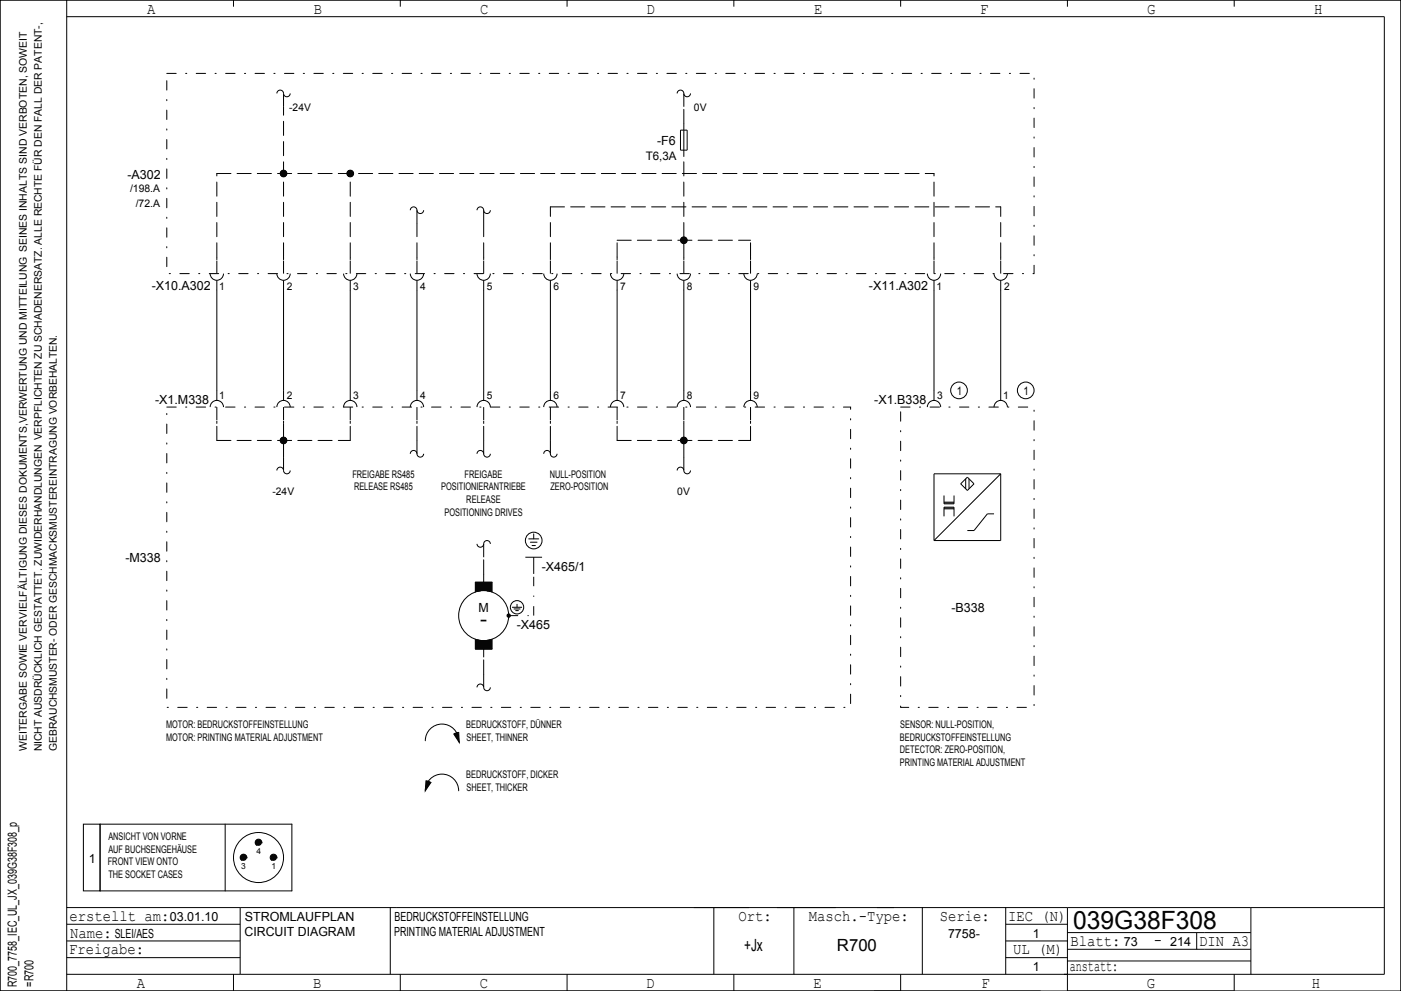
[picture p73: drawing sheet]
<svg xmlns="http://www.w3.org/2000/svg" width="420mm" height="297mm" viewBox="0 0 420 297" stroke-linecap="round" stroke-linejoin="round" font-family="sans-serif">
<defs><g id="words">
<text font-size="7.5" x="321.7" y="278.5">039G38F308</text>
<text font-size="6.3" x="143.9" y="187.5">­</text>
<g font-size="5">
<text x="223.1" y="285">+Jx</text>
<text x="250.9" y="285">R700</text>
</g>
<g font-size="4.7">
<text x="44.1" y="4.2">A</text>
<text x="94" y="4.2">B</text>
<text x="143.9" y="4.2">C</text>
<text x="193.9" y="4.2">D</text>
<text x="244.1" y="4.2">E</text>
<text x="293.8" y="4.2">F</text>
<text x="344" y="4.2">G</text>
<text x="394" y="4.2">H</text>
<text x="20.8" y="276">erstellt am:</text>
<text x="221.3" y="276">Ort:</text>
<text x="242.5" y="276">Masch.­Type:</text>
<text x="281.7" y="276">Serie:</text>
<text x="302.2" y="276">IEC (N)</text>
<text x="21" y="281">Name:</text>
<text x="20.7" y="286">Freigabe:</text>
<text x="303.7" y="286">UL (M)</text>
<text x="320.9" y="283.5">Blatt:</text>
<text x="346" y="283.2">­</text>
<text x="359.5" y="283.5">DIN A3</text>
<text x="320.7" y="291">anstatt:</text>
<text x="41" y="296">A</text>
<text x="93.9" y="296">B</text>
<text x="143.8" y="296">C</text>
<text x="193.7" y="296">D</text>
<text x="243.9" y="296">E</text>
<text x="294.2" y="296">F</text>
<text x="343.8" y="296">G</text>
<text x="393.3" y="296">H</text>
</g>
<g font-size="3.8">
<text x="197" y="43.5">­F6</text>
<text x="38.2" y="53.5">­A302</text>
<text x="45.5" y="87">­X10.A302</text>
<text x="260.5" y="87">­X11.A302</text>
<text x="46.5" y="121">­X1.M338</text>
<text x="262.1" y="121">­X1.B338</text>
<text x="37.6" y="168.5">­M338</text>
<text x="162.4" y="171">­X465/1</text>
<text x="143.4" y="183.5">M</text>
<text x="285.2" y="183.5">­B338</text>
<text x="154.9" y="188.5">­X465</text>
<text x="26.6" y="258.5">1</text>
<text x="50.9" y="276">03.01.10</text>
<text x="73.4" y="276">STROMLAUFPLAN</text>
<text x="118.3" y="276">BEDRUCKSTOFFEINSTELLUNG</text>
<text x="34.4" y="281">SLEI/AES</text>
<text x="73.3" y="280.5">CIRCUIT DIAGRAM</text>
<text x="118.2" y="280.5">PRINTING MATERIAL ADJUSTMENT</text>
<text x="284.2" y="281">7758­</text>
<text x="309.6" y="281">1</text>
<text x="336.9" y="283.5">73</text>
<text x="350.8" y="283.5">214</text>
<text x="309.6" y="291">1</text>
<text x="5" y="295.8" transform="rotate(-90 5 295.8)">R700_7758_IEC_UL_JX_039G38F308_p</text>
<text x="10" y="295.7" transform="rotate(-90 10 295.7)">=R700</text>
</g>
<g font-size="3.5">
<text x="193.6" y="47.9">T6,3A</text>
<text x="286.8" y="118.4">1</text>
<text x="306.8" y="118.4">1</text>
</g>
<g font-size="3.1">
<text x="86.7" y="33.2">­24V</text>
<text x="208" y="33.2">0V</text>
<text x="39" y="57.6">/198.A</text>
<text x="40.7" y="62">/72.A</text>
<text x="65.7" y="87">1</text>
<text x="86" y="87">2</text>
<text x="105.9" y="87">3</text>
<text x="126" y="87">4</text>
<text x="145.9" y="87">5</text>
<text x="165.9" y="87">6</text>
<text x="185.9" y="87">7</text>
<text x="205.9" y="87">8</text>
<text x="225.9" y="87">9</text>
<text x="280.7" y="87">1</text>
<text x="301" y="87">2</text>
<text x="65.7" y="119.5">1</text>
<text x="86" y="119.5">2</text>
<text x="105.9" y="119.5">3</text>
<text x="126" y="119.5">4</text>
<text x="145.9" y="119.5">5</text>
<text x="165.9" y="119.5">6</text>
<text x="185.9" y="119.5">7</text>
<text x="205.9" y="119.5">8</text>
<text x="225.9" y="119.5">9</text>
<text x="280.9" y="119.5">3</text>
<text x="300.7" y="119.5">1</text>
<text x="105.6" y="143.2">FREIGABE RS485</text>
<text x="139.3" y="143.2">FREIGABE</text>
<text x="164.8" y="143.2">NULL­POSITION</text>
<text x="81.7" y="148.3">­24V</text>
<text x="106.1" y="147">RELEASE RS485</text>
<text x="132.2" y="147">POSITIONIERANTRIEBE</text>
<text x="165" y="147">ZERO­POSITION</text>
<text x="203.1" y="148.3">0V</text>
<text x="133.2" y="154.5">POSITIONING DRIVES</text>
<text x="139.8" y="150.8">RELEASE</text>
<text x="49.8" y="218.3">MOTOR: BEDRUCKSTOFFEINSTELLUNG</text>
<text x="139.8" y="218.3">BEDRUCKSTOFF, DÜNNER</text>
<text x="269.9" y="218.3">SENSOR: NULL­POSITION,</text>
<text x="8" y="225" transform="rotate(-90 8 225)">WEITERGABE SOWIE VERVIELFÄLTIGUNG DIESES DOKUMENTS,VERWERTUNG UND MITTEILUNG SEINES INHALTS SIND VERBOTEN, SOWEIT</text>
<text x="12.5" y="225.2" transform="rotate(-90 12.5 225.2)">NICHT AUSDRÜCKLICH GESTATTET. ZUWIDERHANDLUNGEN VERPFLICHTEN ZU SCHADENERSATZ. ALLE RECHTE FÜR DEN FALL DER PATENT­,</text>
<text x="17" y="225.1" transform="rotate(-90 17 225.1)">GEBRAUCHSMUSTER­ ODER GESCHMACKSMUSTEREINTRAGUNG VORBEHALTEN.</text>
<text x="49.8" y="222">MOTOR: PRINTING MATERIAL ADJUSTMENT</text>
<text x="139.9" y="222">SHEET, THINNER</text>
<text x="269.8" y="222">BEDRUCKSTOFFEINSTELLUNG</text>
<text x="269.8" y="225.8">DETECTOR: ZERO­POSITION,</text>
<text x="139.8" y="233.2">BEDRUCKSTOFF, DICKER</text>
<text x="269.8" y="229.5">PRINTING MATERIAL ADJUSTMENT</text>
<text x="139.9" y="237">SHEET, THICKER</text>
<text x="32.5" y="251.8">ANSICHT VON VORNE</text>
<text x="32.5" y="255.5">AUF BUCHSENGEHÄUSE</text>
<text x="32.3" y="259.3">FRONT VIEW ONTO</text>
<text x="32.5" y="263">THE SOCKET CASES</text>
</g>
<g font-size="2.5">
<text x="76.8" y="256">4</text>
<text x="72.3" y="260.5">3</text>
<text x="81.4" y="260.5">1</text>
</g>
</g></defs>
<path d="M50 22h260v60h-260zM50 122h205v90h-205zM270 122h40v90h-40z" fill="none" stroke="#000" stroke-width=".3" stroke-dasharray="2.8 2.8 .4 2.8"/>
<g fill="none" stroke="#000" stroke-width=".3">
<path d="M0 0h420v297h-420zM20 0v297M20 5h395v287h-395M70 0v2M120 0v2M170 0v2M220 0v2M270 0v2M320 0v2M370 0v2M83 28a1 1 0 0 1 1-1 1 1 0 0 1 1 1M85 28a1 1 0 0 0 1 1 1 1 0 0 0 1-1"/>
<path d="M85 28v4M203 28a1 1 0 0 1 1-1 1 1 0 0 1 1 1M204 39h2v6h-2zM205 28a1 1 0 0 0 1 1 1 1 0 0 0 1-1M205 28v4M205 37v10M65 77v.9M65 78.1v3.9M85 77v.9M85 78.1v3.9M105 77v.9M105 78.1v3.9"/>
<path d="M123 63a1 1 0 0 1 1-1 1 1 0 0 1 1 1M125 63a1 1 0 0 0 1 1 1 1 0 0 0 1-1M125 63v4M125 77v.9M125 78.1v3.9M143 63a1 1 0 0 1 1-1 1 1 0 0 1 1 1M145 63a1 1 0 0 0 1 1 1 1 0 0 0 1-1M145 63v4M145 77v.9M145 78.1v3.9M165 77v.9M165 78.1v3.9"/>
<path d="M185 77v.9M185 78.1v3.9M205 77v.9M205 78.1v3.9M225 77v.9M225 78.1v3.9M280 77v.9M280 78.1v3.9M300 77v.9M300 78.1v3.9M63 82a2 2 0 0 0 2 2 2 2 0 0 0 2-2M65 84v36"/>
<path d="M83 82a2 2 0 0 0 2 2 2 2 0 0 0 2-2M85 84v36M103 82a2 2 0 0 0 2 2 2 2 0 0 0 2-2M105 84v36M123 82a2 2 0 0 0 2 2 2 2 0 0 0 2-2M125 84v36M143 82a2 2 0 0 0 2 2 2 2 0 0 0 2-2M145 84v36M163 82a2 2 0 0 0 2 2 2 2 0 0 0 2-2M165 84v36M183 82a2 2 0 0 0 2 2 2 2 0 0 0 2-2M185 84v36"/>
<path d="M203 82a2 2 0 0 0 2 2 2 2 0 0 0 2-2M205 84v36M223 82a2 2 0 0 0 2 2 2 2 0 0 0 2-2M225 84v36M278 82a2 2 0 0 0 2 2 2 2 0 0 0 2-2M280 84v36M298 82a2 2 0 0 0 2 2 2 2 0 0 0 2-2M300 84v36M63 122a2 2 0 0 1 2-2 2 2 0 0 1 2 2M65 122v3.9M65 126.1v.9M83 122a2 2 0 0 1 2-2 2 2 0 0 1 2 2"/>
<path d="M85 122v3.9M85 126.1v.9M85 137v4M103 122a2 2 0 0 1 2-2 2 2 0 0 1 2 2M105 122v3.9M105 126.1v.9M123 122a2 2 0 0 1 2-2 2 2 0 0 1 2 2M123 136a1 1 0 0 1 1-1 1 1 0 0 1 1 1M125 136a1 1 0 0 0 1 1 1 1 0 0 0 1-1M125 122v3.9M125 126.1v.9M125 132v4"/>
<path d="M143 122a2 2 0 0 1 2-2 2 2 0 0 1 2 2M143 136a1 1 0 0 1 1-1 1 1 0 0 1 1 1M145 136a1 1 0 0 0 1 1 1 1 0 0 0 1-1M145 122v3.9M145 126.1v.9M145 132v4M163 122a2 2 0 0 1 2-2 2 2 0 0 1 2 2M163 136a1 1 0 0 1 1-1 1 1 0 0 1 1 1M165 136a1 1 0 0 0 1 1 1 1 0 0 0 1-1M165 122v3.9M165 126.1v.9M165 132v4"/>
<path d="M183 122a2 2 0 0 1 2-2 2 2 0 0 1 2 2M185 122v3.9M185 126.1v.9M203 122a2 2 0 0 1 2-2 2 2 0 0 1 2 2M205 122v3.9M205 126.1v.9M205 137v4M223 122a2 2 0 0 1 2-2 2 2 0 0 1 2 2M225 122v3.9M225 126.1v.9M278 122a2 2 0 0 1 2-2 2 2 0 0 1 2 2M298 122a2 2 0 0 1 2-2 2 2 0 0 1 2 2"/>
<path d="M83 141a1 1 0 0 1 1-1 1 1 0 0 1 1 1M85 141a1 1 0 0 0 1 1 1 1 0 0 0 1-1M160 160v1.5M203 141a1 1 0 0 1 1-1 1 1 0 0 1 1 1M205 141a1 1 0 0 0 1 1 1 1 0 0 0 1-1M283 148.5v2.5h3v-2.5M283 154.8v-2.8h3v2.8M283 152.5h3M283 152.2h3M283 150.8h3M283 150.5h3M289.5 143.5v3"/>
<path d="M290 143l2 2-2 2-2-2zM290.5 143.5v3M298 154h-2l-4 5h-2M300 142h-20v20M300 142v20h-20M300 142l-20 20M142.5 177.4v-2.9h5v2.9M142.6 174.5v2.9M142.7 174.5v2.8M142.8 174.5v2.8M142.9 174.5v2.8M143 163a1 1 0 0 0 1 1 1 1 0 0 0 1-1"/>
<path d="M143 174.5v2.7M143.1 174.5v2.7M143.2 174.5v2.7M143.3 174.5v2.7M143.4 174.5v2.7M143.5 174.5v2.6M143.6 174.5v2.6M143.7 174.5v2.6M143.8 174.5v2.6M143.9 174.5v2.6M144 174.5v2.6M144.1 174.5v2.5"/>
<path d="M144.2 174.5v2.5M144.3 174.5v2.5M144.4 174.5v2.5M144.5 174.5v2.5M144.6 174.5v2.5M144.7 174.5v2.5M144.8 174.5v2.5M144.9 174.5v2.5M145 163a1 1 0 0 1 1-1 1 1 0 0 1 1 1M145 163v4M145 172v5M145.1 174.5v2.5"/>
<path d="M145.2 174.5v2.5M145.3 174.5v2.5M145.4 174.5v2.5M145.5 174.5v2.5M145.6 174.5v2.5M145.7 174.5v2.5M145.8 174.5v2.5M145.9 174.5v2.5M146 174.5v2.6M146.1 174.5v2.6M146.2 174.5v2.6M146.3 174.5v2.6"/>
<path d="M146.4 174.5v2.6M146.5 174.5v2.6M146.6 174.5v2.7M146.7 174.5v2.7M146.8 174.5v2.7M146.9 174.5v2.7M147 174.5v2.8M147.1 174.5v2.8M147.2 174.5v2.8M147.3 174.5v2.8M147.4 174.5v2.9M157.5 167h5"/>
<path d="M158.5 161.5h3M159 162.5h2M159.5 163.5h1M160 167v5M142.5 191.6v2.9h5v-2.9M142.6 191.6v2.9M142.7 191.7v2.8M142.8 191.7v2.8M142.9 191.7v2.8M143 191.7v2.8M143.1 191.8v2.7M143.2 191.8v2.7"/>
<path d="M143.3 191.8v2.7M143.4 191.8v2.7M143.5 191.9v2.6M143.6 191.9v2.6M143.7 191.9v2.6M143.8 191.9v2.6M143.9 191.9v2.6M144 191.9v2.6M144.1 192v2.5M144.2 192v2.5M144.3 192v2.5M144.4 192v2.5"/>
<path d="M144.5 192v2.5M144.6 192v2.5M144.7 192v2.5M144.8 192v2.5M144.9 192v2.5M145 192v5M145.1 192v2.5M145.2 192v2.5M145.3 192v2.5M145.4 192v2.5M145.5 192v2.5M145.6 192v2.5"/>
<path d="M145.7 192v2.5M145.8 192v2.5M145.9 192v2.5M146 191.9v2.6M146.1 191.9v2.6M146.2 191.9v2.6M146.3 191.9v2.6M146.4 191.9v2.6M146.5 191.9v2.6M146.6 191.8v2.7M146.7 191.8v2.7M146.8 191.8v2.7"/>
<path d="M146.9 191.8v2.7M147 191.7v2.8M147.1 191.7v2.8M147.2 191.7v2.8M147.3 191.6v2.9M147.4 191.6v2.9M153.5 182h3M154 182.5h2M154.5 183h1M155 181v1M143 206a1 1 0 0 1 1-1 1 1 0 0 1 1 1M145 206a1 1 0 0 0 1 1 1 1 0 0 0 1-1"/>
<path d="M145 202v4M127.5 222a5 5 0 0 1 5-5 5 5 0 0 1 5 5M127.5 237a5 5 0 0 1 5-5 5 5 0 0 1 5 5M25 247h5v20h-5zM30 247h57.5v20h-57.5zM67.5 247v20M20 277h52M20 272h395M72 272v20M117 272v20M214 272v20M238 272v20"/>
<path d="M276.5 272v20M301.5 272v20M301.5 277h18.5M320 272v25h50v-5M320 279.5h55M358.7 279.5v5M375 272v20M20 287h52M20 282h52M70 292v5M120 292v5M170 292v5"/>
<path d="M220 292v5M270 292v5M301.5 287h18.5M301.5 282h18.5M312 297h-312v-297h420v297M320 284.5h55M320 288h55"/>
<circle cx="85" cy="52" r="1"/>
<circle cx="85" cy="52" r=".7"/>
<circle cx="85" cy="52" r=".9"/>
<circle cx="85" cy="52" r=".5"/>
<circle cx="85" cy="52" r=".8"/>
<circle cx="85" cy="52" r=".4"/>
<circle cx="85" cy="52" r=".6"/>
<circle cx="85" cy="52" r=".3"/>
<circle cx="85" cy="52" r=".1"/>
<circle cx="85" cy="52" r=".2"/>
<circle cx="105" cy="52" r="1"/>
<circle cx="105" cy="52" r=".9"/>
<circle cx="105" cy="52" r=".7"/>
<circle cx="105" cy="52" r=".8"/>
<circle cx="105" cy="52" r=".5"/>
<circle cx="105" cy="52" r=".6"/>
<circle cx="105" cy="52" r=".3"/>
<circle cx="105" cy="52" r=".4"/>
<circle cx="105" cy="52" r=".1"/>
<circle cx="105" cy="52" r=".2"/>
<circle cx="205" cy="72" r="1"/>
<circle cx="205" cy="72" r=".9"/>
<circle cx="205" cy="72" r=".6"/>
<circle cx="205" cy="72" r=".7"/>
<circle cx="205" cy="72" r=".8"/>
<circle cx="205" cy="72" r=".4"/>
<circle cx="205" cy="72" r=".5"/>
<circle cx="205" cy="72" r=".3"/>
<circle cx="205" cy="72" r=".1"/>
<circle cx="205" cy="72" r=".2"/>
<circle cx="287.5" cy="117" r="2.5"/>
<circle cx="307.5" cy="117" r="2.5"/>
<circle cx="85" cy="132" r="1"/>
<circle cx="85" cy="132" r=".7"/>
<circle cx="85" cy="132" r=".5"/>
<circle cx="85" cy="132" r=".8"/>
<circle cx="85" cy="132" r=".9"/>
<circle cx="85" cy="132" r=".4"/>
<circle cx="85" cy="132" r=".6"/>
<circle cx="85" cy="132" r=".3"/>
<circle cx="85" cy="132" r=".1"/>
<circle cx="85" cy="132" r=".2"/>
<circle cx="205" cy="132" r="1"/>
<circle cx="205" cy="132" r=".9"/>
<circle cx="205" cy="132" r=".8"/>
<circle cx="205" cy="132" r=".6"/>
<circle cx="205" cy="132" r=".5"/>
<circle cx="205" cy="132" r=".7"/>
<circle cx="205" cy="132" r=".4"/>
<circle cx="205" cy="132" r=".3"/>
<circle cx="205" cy="132" r=".1"/>
<circle cx="205" cy="132" r=".2"/>
<circle cx="160" cy="162" r="2.5"/>
<circle cx="145" cy="184.5" r="7.5"/>
<circle cx="155" cy="182" r="2"/>
<circle cx="77.5" cy="257" r="7.5"/>
</g>
<g fill="none" stroke="#000" stroke-width=".3" stroke-dasharray="4.2 1.8">
<path d="M205 37v-5M65 52h215M65 77v-25M85 77v-45M105 77v-25M125 77v-10M145 77v-10M165 77v-15M165 62h135M185 77v-5M185 72h40M205 77v-30"/>
<path d="M225 77v-5M280 77v-25M300 77v-15M65 132v-5M65 132h40M85 137v-10M105 132v-5M125 132v-5M145 132v-5M165 132v-5M185 132v-5M185 132h40"/>
<path d="M205 137v-10M225 132v-5M145 172v-5M145 202v-5"/>
</g>
<g fill="#000" stroke="#000" stroke-width=".3" stroke-dasharray="4.2 1.8">
<circle cx="73" cy="257" r="1"/>
<circle cx="77.5" cy="252.5" r="1"/>
<circle cx="82" cy="257" r="1"/>
</g>
<g fill="#000" stroke="#000" stroke-width=".3">
<path d="M136 220l1.5-.5 .2 3z" fill-rule="evenodd"/>
<path d="M127.7 234l1.5 .5-1.7 2.5z" fill-rule="evenodd"/>
<circle cx="152.5" cy="184.5" r=".5"/>
</g>
<path d="M152.5 184.5h7.5M160 184.5v-12.5" fill="none" stroke="#000" stroke-width=".3" stroke-dasharray="2.8 2.8 .4 2.8" stroke-linecap="butt"/>
<use href="#words"/>
</svg>
